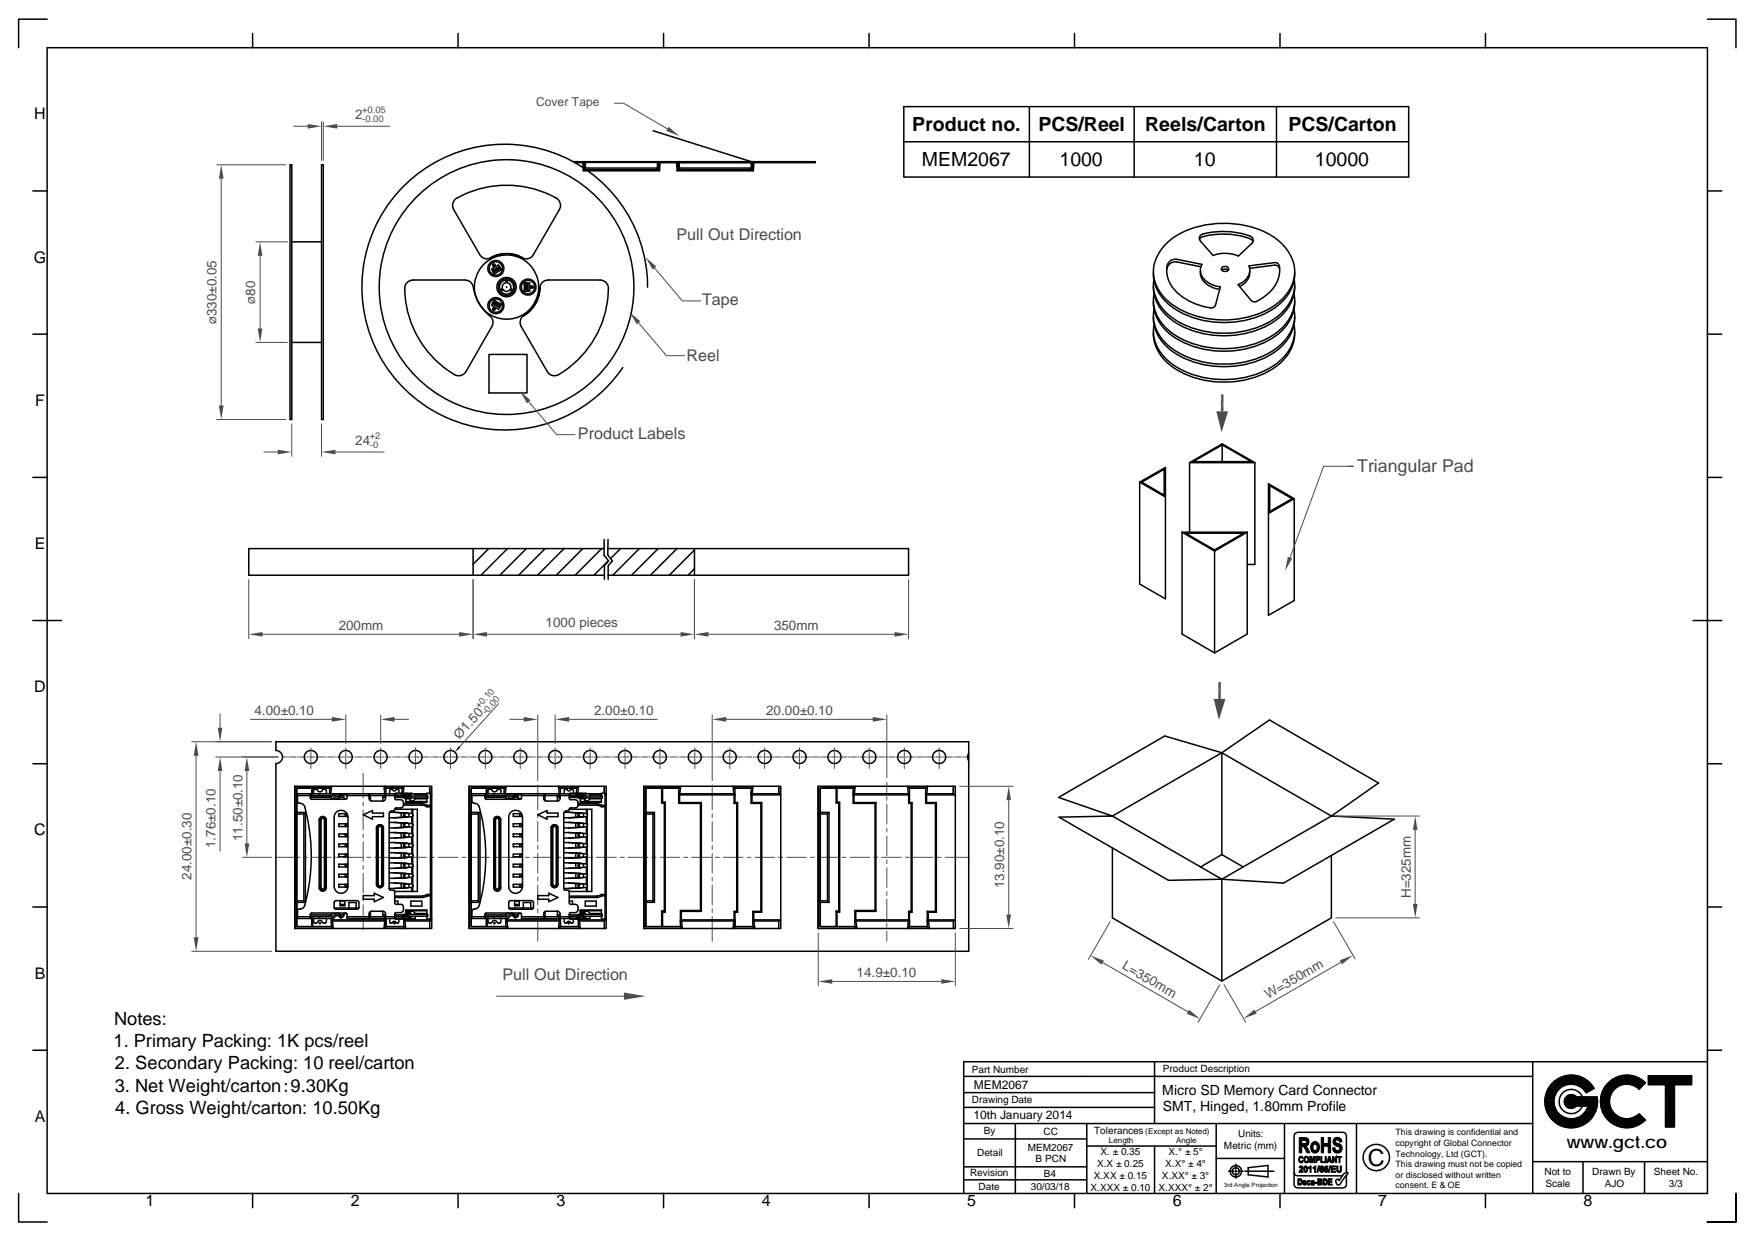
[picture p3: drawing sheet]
<svg xmlns="http://www.w3.org/2000/svg" width="297mm" height="210mm" viewBox="0 0 297 210" stroke-linecap="round" stroke-linejoin="round" font-family="sans-serif">
<defs><g id="words">
<text font-size="4" x="231.5" y="197.3">C</text>
<g font-size="3.3">
<text x="154.4" y="22.2">Product no.</text>
<text x="175.7" y="22.2">PCS/Reel</text>
<text x="193.8" y="22.2">Reels/Carton</text>
<text x="218.1" y="22.2">PCS/Carton</text>
<text x="156" y="28.1">MEM2067</text>
<text x="179.3" y="28.1">1000</text>
<text x="202.1" y="28.1">10</text>
<text x="222.5" y="28.1">10000</text>
</g>
<g font-size="3.1">
<text x="19.3" y="173.5">Notes:</text>
<text x="19.2" y="177.2">1. Primary Packing: 1K pcs/reel</text>
<text x="19.4" y="184.7">3. Net Weight/carton:9.30Kg</text>
<text x="19.5" y="181">2. Secondary Packing: 10 reel/carton</text>
<text x="19.5" y="188.4">4. Gross Weight/carton: 10.50Kg</text>
</g>
<text font-size="3" fill="#4b4b4b" x="229.7" y="79.9">Triangular Pad</text>
<text font-size="2.9" x="265.2" y="194.3">www.gct.co</text>
<g font-size="2.7">
<text x="5.8" y="20.2">H</text>
<text x="5.7" y="44.4">G</text>
<text x="5.9" y="68.7">F</text>
<text x="5.9" y="92.9">E</text>
<text x="5.8" y="117.1">D</text>
<text x="5.8" y="141.4">C</text>
<text x="5.9" y="165.6">B</text>
<text x="5.9" y="189.8">A</text>
<text x="24.6" y="204.1">1</text>
<text x="59.4" y="204.1">2</text>
<text x="94.2" y="204.1">3</text>
<text x="128.9" y="204.1">4</text>
<text x="163.7" y="204.1">5</text>
<text x="198.5" y="204.1">6</text>
<text x="233.3" y="204.1">7</text>
<text x="268" y="204.1">8</text>
</g>
<g font-size="2.7" fill="#4b4b4b">
<text x="114.5" y="40.6">Pull Out Direction</text>
<text x="118.8" y="51.6">Tape</text>
<text x="116.2" y="61">Reel</text>
<text x="97.8" y="74.3">Product Labels</text>
<text x="85" y="165.8">Pull Out Direction</text>
</g>
<g font-size="2.4">
<text x="196.7" y="185.2">Micro SD Memory Card Connector</text>
<text x="196.8" y="188.1">SMT, Hinged, 1.80mm Profile</text>
</g>
<g font-size="2.3" fill="#4b4b4b">
<text x="60.1" y="20.1">2</text>
<text x="43.2" y="51.4" transform="rotate(-90 43.2 51.4)">ø80</text>
<text x="36.6" y="54.9" transform="rotate(-90 36.6 54.9)">ø330±0.05</text>
<text x="60.1" y="75.2">24</text>
<text x="57.3" y="106.6">200mm</text>
<text x="92.4" y="106.1">1000 pieces</text>
<text x="131" y="106.6">350mm</text>
<text x="43.1" y="121">4.00±0.10</text>
<text x="77.8" y="125.2" transform="rotate(-48 77.8 125.2)">Ø1.50</text>
<text x="100.5" y="121">2.00±0.10</text>
<text x="129.7" y="121">20.00±0.10</text>
<text x="36.5" y="143.5" transform="rotate(-90 36.5 143.5)">1.76±0.10</text>
<text x="41" y="142.3" transform="rotate(-90 41 142.3)">11.50±0.10</text>
<text x="32.4" y="148.9" transform="rotate(-90 32.4 148.9)">24.00±0.30</text>
<text x="169.9" y="150.3" transform="rotate(-90 169.9 150.3)">13.90±0.10</text>
<text x="238.8" y="152" transform="rotate(-90 238.8 152)">H=325mm</text>
<text x="145" y="165.3">14.9±0.10</text>
<text x="189.8" y="163.8" transform="rotate(30 189.8 163.8)">L=350mm</text>
<text x="214.6" y="169" transform="rotate(-30 214.6 169)">W=350mm</text>
</g>
<text font-size="2.1" fill="#4b4b4b" x="90.7" y="17.9">Cover Tape</text>
<g font-size="2">
<text x="164.8" y="184.2">MEM2067</text>
<text x="164.7" y="189.3">10th January 2014</text>
</g>
<g font-size="1.7">
<text x="164.5" y="181.6">Part Number</text>
<text x="196.8" y="181.4">Product Description</text>
<text x="164.5" y="186.7">Drawing Date</text>
<text x="166.5" y="191.8">By</text>
<text x="185.2" y="191.8">Tolerances</text>
<text x="165.4" y="195.7">Detail</text>
<text x="174" y="194.7">MEM2067</text>
<text x="175.3" y="196.6">B PCN</text>
<text x="176.6" y="192">CC</text>
<text x="185.7" y="197.5">X.X ± 0.25</text>
<text x="186.2" y="195.5">X. ± 0.35</text>
<text x="197.2" y="197.5">X.X° ± 4°</text>
<text x="197.8" y="195.5">X.° ± 5°</text>
<text x="207.2" y="194.4">Metric (mm)</text>
<text x="209.5" y="192.5">Units:</text>
<text x="164.2" y="199.1">Revision</text>
<text x="165.6" y="201.3">Date</text>
<text x="174.5" y="201.3">30/03/18</text>
<text x="176.7" y="199.1">B4</text>
<text x="184.6" y="201.6">X.XXX ± 0.10</text>
<text x="185.1" y="199.5">X.XX ± 0.15</text>
<text x="196.1" y="201.6">X.XXX° ± 2°</text>
<text x="196.7" y="199.5">X.XX° ± 3°</text>
<text x="261.4" y="198.8">Not to</text>
<text x="261.6" y="200.8">Scale</text>
<text x="269.5" y="198.8">Drawn By</text>
<text x="271.6" y="200.8">AJO</text>
<text x="279.9" y="198.8">Sheet No.</text>
<text x="282.5" y="200.8">3/3</text>
</g>
<g font-size="1.6" fill="#4b4b4b">
<text x="61.3" y="19.1">+0.05</text>
<text x="61.3" y="20.6">-0.00</text>
<text x="62.6" y="74.2">+2</text>
<text x="62.6" y="75.8">-0</text>
<text x="81.1" y="120" transform="rotate(-48 81.1 120)">+0.10</text>
<text x="82.3" y="121" transform="rotate(-48 82.3 121)">-0.00</text>
</g>
<g font-size="1.5">
<text x="236.2" y="193.9">copyright of Global Connector</text>
<text x="236.2" y="192.1">This drawing is confidential and</text>
<text x="236.2" y="195.7">Technology, Ltd (GCT).</text>
<text x="236.2" y="197.5">This drawing must not be copied</text>
<text x="236.2" y="201">consent. E &amp; OE</text>
<text x="236.2" y="199.2">or disclosed without written</text>
</g>
<g font-size="1.4">
<text x="193.8" y="191.8">(Except as Noted)</text>
<text x="187.7" y="193.4">Length</text>
<text x="199.1" y="193.4">Angle</text>
</g>
<text font-size="1" x="207.1" y="200.8">3rd Angle Projection</text>
</g></defs>
<path d="M36.7 27.9h11.7M37.4 30.2v38.4M36.7 71h11.7" fill="none" stroke="#4b4b4b" stroke-width=".17"/>
<g fill="#4b4b4b">
<path d="M37.4 27.9l.4 2.3h-.8z"/>
<path d="M37 68.6h.8l-.4 2.4z"/>
</g>
<path d="M42.1 98.1v10M80.1 98.1v10M44.5 107.3h33.2" fill="none" stroke="#4b4b4b" stroke-width=".17"/>
<g fill="#4b4b4b">
<path d="M42.1 107.3l2.3-.4v.8z"/>
<path d="M77.7 106.9l2.4 .4-2.4 .4z"/>
</g>
<g fill="none" stroke="#000" stroke-width=".25">
<path d="M77.1 33.7a17.1 17.1 0 0 1 17.3 0 1.43 1.43 0 0 1 .3 1.8l-4.4 7.6a1.53 1.53 0 0 1-2.5 .2 5.5 5.5 0 0 0-5 .4 1.39 1.39 0 0 1-1.6-.6l-4.4-7.6a1.4 1.4 0 0 1 .3-1.8zM97 27.4h41v.1h-10.4M98.8 27.4l.1 1.3h12.6l.1-1.3M98.8 27.5h12.4l.2 .2v.7h-12.4v-.9M99.1 27.5v1.2M99.2 28.4v.3M110.6 22.1l16.5 5.3M111.1 28.4v.3M111.3 28.4v.3M111.3 27.5v.9M111.4 27.5h.1M114.7 27.4l.1 1.3h12.6v-1.3"/>
<path d="M114.9 27.5h12.2l.2 .2v.7h-12.4zM115 27.5v.9M115 28.4v.3M115.1 28.4v.3M127 28.4v.3M127.1 28.4v.3M127.1 27.5v.9M127.4 27.5h-12.7M127.6 27.4l-.1 1.5h-12.9l-.1-1.4h-2.8l-.1 1.4h-12.9l-.1-1.4h-1.3M49.4 40.9h5v-13h.3v43.1h-.3v-30.1M54.4 57.9h-5v-30h-.3v43.1h.3v-13.1M68.9 47.8l.3-.2 .7-.2h8.8a1.44 1.44 0 0 1 1.4 1.4 8.9 8.9 0 0 0 3.2 5 1.41 1.41 0 0 1-.1 1.5l-4.3 7.6a1.42 1.42 0 0 1-2 .5 17.1 17.1 0 0 1-8.4-14.9z"/>
<path d="M82.8 60h6.4v6.5h-6.4zM83 43.6a5.7 5.7 0 0 1 5.5 0M83.4 45.8l1.1-.7 .3 .4-1.2 .7zM83.4 45.9l1.2-.7-.2-.4-1.2 .7 .2 .4M83.4 46l1.2-.7 .3 .4-1.2 .7zM83.5 44.7h.2v.3h-.2zM83.5 52.1h.2v.3h-.2zM83.5 44.8h.2v.2h-.2zM83.5 51.1l1.2 .7zM83.5 46.1l1.2-.7zM83.5 52.2h.2v.2h-.2zM83.6 51l1.2 .7-.3 .3-1.1-.6z"/>
<path d="M83.7 50.8l1.2 .7-.3 .4-1.2-.7zM84.6 51.9l-.2 .4-1.2-.7 .2-.4 1.2 .7M85.7 47.4l.2 .1v.3l.2 .1a.73 .73 0 0 1 .3 .9l.3 .2 .1 .2h-.2l-.3-.2a.73 .73 0 0 1-1.1 0l-.3 .2h-.2l.1-.2 .2-.2v-.2a.71 .71 0 0 1 .6-.8zM85.8 48.6h-.1M88.7 47.9h.9v1.4h-.9zM88.9 47.9v1.4M89 47.9v1.4M89.2 47.9v1.4M89.3 47.9v1.4M89.9 48.5h.2v.2h-.2zM89.9 48.5h.2v.1h-.2zM89.9 48.5h.3v.2h-.3z"/>
<path d="M90 48.5h.1v.2h-.1zM91.4 48.7a5.7 5.7 0 0 1-2.7 4.7M91.8 47.8l.3-.2 .7-.2h8.8a1.42 1.42 0 0 1 1.4 1.4 17.1 17.1 0 0 1-8.7 14.7 1.39 1.39 0 0 1-1.7-.6l-4.4-7.6a1.4 1.4 0 0 1 .5-2 5.9 5.9 0 0 0 2.7-4.8zM109.6 48.6a24.2 24.2 0 0 0-31.9-22.9 24.2 24.2 0 0 0-11.5 37.5 24.2 24.2 0 0 0 39.2-1M82.8 66.5h.1M80.1 92.8v4.5M82.7 92.8l-2.6 2.7M85.9 92.8l-4.5 4.5M89.1 92.8l-4.5 4.5M92.3 92.8l-4.5 4.5M95.5 92.8l-4.5 4.5M98.6 92.8l-4.5 4.5"/>
<path d="M101.8 92.8l-4.5 4.5M102.2 92.8h-60.1v4.5h60.2M102.3 91.3l-.1 2.6 .8 1-.7 .8v2.3M102.9 92.8h50.9v4.5h-50.9M102.9 91.3v2.6l.8 1-.8 .8v2.3M103 94.9l-2.5 2.4M105 92.8l-1.7 1.7M108.2 92.8l-4.5 4.5M111.4 92.8l-4.5 4.5M114.6 92.8l-4.5 4.5M117.5 96.2l-1 1.1M117.5 93.1l-4.2 4.2"/>
<path d="M117.5 92.8v4.5"/>
<circle cx="83.6" cy="52.3" r=".17"/>
<circle cx="83.6" cy="44.9" r=".14"/>
<circle cx="83.6" cy="52.3" r=".12"/>
<circle cx="83.6" cy="44.9" r=".12"/>
<circle cx="83.9" cy="45.4" r="1.13"/>
<circle cx="83.9" cy="51.7" r="1.13"/>
<circle cx="83.9" cy="51.7" r="1.36"/>
<circle cx="83.9" cy="45.4" r="1.36"/>
<circle cx="85.7" cy="48.6" r="1.64"/>
<circle cx="85.7" cy="48.6" r="5.4"/>
<circle cx="85.7" cy="48.6" r="21.6"/>
<circle cx="85.7" cy="48.6" r="1.19"/>
<circle cx="85.7" cy="48.6" r="1.42"/>
<circle cx="89.4" cy="48.6" r="1.36"/>
<circle cx="89.4" cy="48.6" r="1.14"/>
</g>
<path d="M105.6 167.9l3.7 .7-3.7 .6z" fill="#4b4b4b"/>
<g fill="none" stroke="#4b4b4b" stroke-width=".17">
<path d="M47.8 128.1h.7M48.7 128.1h.2M49.1 128.1h1M50.3 128.1h.2M50.7 128.1h1M51.9 128.1h.2M52.3 128.1h1M52.6 126.5v.5M52.6 127.2v.1M52.6 127.4v.7M52.6 128.2v.2M52.6 128.5v.6"/>
<path d="M52.6 129.3v.1M52.6 129.5v.5M53.5 128.1h.2M53.9 128.1h1M55.1 128.1h.2M55.5 128.1h1M56.7 128.1h.2M57.1 128.1h1M58.5 127.4v.7h-.2M58.5 126.5v.5M58.5 127.2v.1M58.5 128.2v.2"/>
<path d="M58.5 128.5v.6M58.5 129.3v.1M58.5 129.5v.5M58.7 128.1h1M59.9 128.1h.2M60.3 128.1h1M61.5 130.9v4.2M61.5 135.7v.7M61.5 137.1v3.3M61.6 128.1h.1M62 128.1h.9M63.2 128.1h.2"/>
<path d="M63.6 128.1h1M64.4 126.5v.5M64.4 127.2v.1M64.4 127.4v.7M64.4 128.2v.2M64.4 128.5v.6M64.4 129.3v.1M64.4 129.5v.5M64.8 128.1h.2M65.2 128.1h1M66.4 128.1h.2M66.8 128.1h1"/>
<path d="M68 128.1h.2M68.4 128.1h1M69.6 128.1h.2M70 128.1h1M70.3 126.5v.5M70.3 127.2v.1M70.3 127.4v.7M70.3 128.2v.2M70.3 128.5v.6M70.3 129.3v.1M70.3 129.5v.5M71.2 128.1h.2"/>
<path d="M71.6 128.1h1M72.8 128.1h.2M73.2 128.1h1M74.4 128.1h.2M74.8 128.1h1M76 128.1h.2M76.2 126.5v.5M76.2 127.2v.1M76.2 127.4v.7M76.2 128.2v.2M76.2 128.5v.6M76.2 129.3v.1"/>
<path d="M76.2 129.5v.5M76.4 128.1h1M77.6 128.1h.2M78 128.1h1M79.2 128.1h.2M79.7 128.1h.9M80.9 128.1h.1M81.3 128.1h1M82.1 126.5v.5M82.1 127.2v.1M82.1 127.4v.7M82.1 128.2v.2"/>
<path d="M82.1 128.5v.6M82.1 129.3v.1M82.1 129.5v.5M82.5 128.1h.2M82.9 128.1h1M84.1 128.1h.2M84.5 128.1h1M85.7 128.1h.2M86.1 128.1h1M87.3 128.1h.2M87.7 128.1h1M88.1 126.5v.5"/>
<path d="M88.1 127.2v.1M88.1 127.4v.7M88.1 128.2v.2M88.1 128.5v.6M88.1 129.3v.1M88.1 129.5v.5M88.9 128.1h.2M89.3 128.1h1M90.5 128.1h.2M90.9 128.1h1M91 132.8v4.2M91 137.7v.7"/>
<path d="M91 139v3.4M92.1 128.1h.2M92.5 128.1h1M93.7 128.1h.2M94 126.5v.5M94 127.2v.1M94 127.4v.7M94 128.2v.2M94 128.5v.6M94 129.3v.1M94 129.5v.5M94.1 128.1h1"/>
<path d="M95.3 128.1h.2M95.7 128.1h1M96.9 128.1h.2M97.3 128.1h1M98.6 128.1h.1M99 128.1h.9M99.9 126.5v.5M99.9 127.2v.1M99.9 127.4v.7M99.9 128.2v.2M99.9 128.5v.6M99.9 129.3v.1"/>
<path d="M99.9 129.5v.5M100.2 128.1h.2M100.6 128.1h1M101.8 128.1h.2M102.2 128.1h1M103.4 128.1h.2M103.8 128.1h1M105 128.1h.2M105.4 128.1h1M105.8 126.5v.5M105.8 127.2v.1M105.8 127.4v.7"/>
<path d="M105.8 128.2v.2M105.8 128.5v.6M105.8 129.3v.1M105.8 129.5v.5M106.6 128.1h.2M107 128.1h1M108.2 128.1h.2M108.6 128.1h1M109.8 128.1h.2M110.2 128.1h1M111.4 128.1h.2M111.7 126.5v.5"/>
<path d="M111.7 127.2v.1M111.7 127.4v.7M111.7 128.2v.2M111.7 128.5v.6M111.7 129.3v.1M111.7 129.5v.5M111.8 128.1h1M113 128.1h.2M113.4 128.1h1M114.6 128.1h.2M115 128.1h1M116.2 128.1h.2"/>
<path d="M116.6 128.1h1M117.6 126.5v.5M117.6 127.2v.1M117.6 127.4v.7M117.6 128.2v.2M117.6 128.5v.6M117.6 129.3v.1M117.6 129.5v.5M117.9 128.1h.1M118.3 128.1h1M119.5 128.1h.2M119.9 128.1h1"/>
<path d="M120.5 132.8v4.2M120.5 137.7v.7M120.5 139v3.4M121.1 128.1h.2M121.5 128.1h1M122.7 128.1h.2M123.1 128.1h1M123.5 126.5v.5M123.5 127.2v.1M123.5 127.4v.7M123.5 128.2v.2M123.5 128.5v.6"/>
<path d="M123.5 129.3v.1M123.5 129.5v.5M124.3 128.1h.2M124.7 128.1h1M125.9 128.1h.2M126.3 128.1h1M127.5 128.1h.2M127.9 128.1h1M129.1 128.1h.2M129.4 126.5v.5M129.4 127.2v.1M129.4 127.4v.7"/>
<path d="M129.4 128.2v.2M129.4 128.5v.6M129.4 129.3v.1M129.4 129.5v.5M129.5 128.1h1M130.7 128.1h.2M131.1 128.1h1M132.3 128.1h.2M132.7 128.1h1M133.9 128.1h.2M134.3 128.1h1M135.3 126.5v.5"/>
<path d="M135.3 127.2v.1M135.3 127.4v.7M135.3 128.2v.2M135.3 128.5v.6M135.3 129.3v.1M135.3 129.5v.5M135.5 128.1h.2M135.9 128.1h1M137.1 128.1h.3M137.5 128.1h1.1M138.7 128.1h.3M139.1 128.1h1.1"/>
<path d="M140.4 128.1h.2M140.8 128.1h1M141.2 126.5v.5M141.2 127.2v.1M141.2 127.4v.7M141.2 128.2v.2M141.2 128.5v.6M141.2 129.3v.1M141.2 129.5v.5M142 128.1h.2M142.4 128.1h1M143.6 128.1h.2"/>
<path d="M144 128.1h1M145.2 128.1h.2M145.6 128.1h1M146.8 128.1h.2M147.1 126.5v.5M147.1 127.2v.1M147.1 127.4v.7M147.1 128.2v.2M147.1 128.5v.6M147.1 129.3v.1M147.1 129.5v.5M147.2 128.1h1"/>
<path d="M148.4 128.1h.2M148.8 128.1h1M150 128.1h.2M150.1 132.4v1.7M150.1 134.8v.6M150.1 136.1v3.4M150.4 128.1h1M151.6 128.1h.2M153.1 127.4l-.1 .7h-1M153.1 126.5v.5M153.1 127.2v.1M153.1 128.2v.2"/>
<path d="M153.1 128.5v.6M153.1 129.3v.1M153.1 129.5v.5M153.2 128.1h.2M153.6 128.1h1M154.8 128.1h.2M155.2 128.1h1.1M156.4 128.1h.3M156.8 128.1h1.1M158.1 128.1h.2M158.5 128.1h1M159 126.5v.5"/>
<path d="M159 127.2v.1M159 127.4v.7M159 128.2v.2M159 128.5v.6M159 129.3v.1M159 129.5v.5M159.7 128.1h.2M160.1 128.1h1M161.3 128.1h.2M161.7 128.1h1M162.9 128.1h.2M163.3 128.1h.7"/>
<path d="M46.7 145.1h4M51.4 145.1h.6M52.7 145.1h3.4M56.7 145.1h.7M58.1 145.1h3.3M61.5 141.1v.6M61.5 142.4v3.4M61.5 146.4v.7M61.5 147.8v3.3M61.5 151.8v.7M61.5 153.1v4.2M62.1 145.1h.7"/>
<path d="M63.4 145.1h3.4M67.5 145.1h.6M68.8 145.1h3.4M72.8 145.1h.7M74.2 145.1h3.3M78.2 145.1h.7M79.5 145.1h3.4M83.5 145.1h.7M84.9 145.1h3.3M88.9 145.1h.7M90.3 145.1h3.3M91 143v.7"/>
<path d="M91 144.4v3.3M91 148.4v.7M91 149.7v3.4M91 153.8v.6M91 155.1v4.2M94.3 145.1h.6M95.6 145.1h3.4M99.6 145.1h.7M101 145.1h3.3M105 145.1h.7M106.3 145.1h3.4M110.4 145.1h.6"/>
<path d="M111.7 145.1h3.3M115.7 145.1h.7M117.1 145.1h3.3M120.5 143v.7M120.5 144.4v3.3M120.5 148.4v.7M120.5 149.7v3.4M120.5 153.8v.6M120.5 155.1v4.2M121.1 145.1h.7M122.4 145.1h3.4M126.4 145.1h.7"/>
<path d="M127.8 145.1h3.3M131.8 145.1h.7M133.1 145.1h3.4M137.2 145.1h.6M138.5 145.1h3.4M142.5 145.1h.7M143.9 145.1h3.3M147.9 145.1h.6M149.2 145.1h3.4M150.1 140.1v.7M150.1 141.5v3.3M150.1 145.5v.6"/>
<path d="M150.1 146.8v3.4M150.1 150.8v.7M150.1 152.2v3.3M150.1 156.2v.7M150.1 157.6v1.7M153.2 145.1h.7M154.6 145.1h3.3M158.6 145.1h.7M160 145.1h4M84.1 168.6h21.5"/>
</g>
<g fill="none" stroke="#000" stroke-width=".25">
<path d="M46.7 125.5h117.3v35.5h-117.3v-31.8a1.1 1.1 0 0 0 1.1-1.1 1.1 1.1 0 0 0-1.1-1.1zM109 133v24.1zM109 133h23.1v24.1h-23.1zM109.1 137.7l.2-.2h1.5v15.2h-1.5l-.2-.3M109.1 137.7h1.4v14.7h-1.4zM110.8 137.5l-.3 .2M112 133.4v2.5M112 135.9l.1-.2h.5l-.2 .2zM112.1 133.4l.1 2.3M112.4 135.9v18.3h-.4M112.6 135.7v18.6h-.4M114.9 133.4v1.1h9.5v-1.1"/>
<path d="M114.9 134.5l.2-.2h9.1l.2 .2v1.3M114.9 133.4h-5.6v23.4h5.9v-1.2h9.2M114.9 133.4l.3-.4-.1 1.3M114.9 133.9v2l.1-.1M114.9 133.4h-5.6v23.4M114.9 133.4h-5.6v23.4h5.9l.3 .3-.1-1.3M115 134.5v1.3h3.7M118.6 135.9v18.2M118.7 135.8l-.1 .1h-3.7M118.7 135.8v18.4l-.1-.1M124.2 134.5v1.4l.2-.1M124.2 135.9h.5"/>
<path d="M124.4 133.4h2.7M124.4 133.4l-.3-.4 .1 1.3M124.4 133.4h2.7zM124.4 135.8h.4l-.1 .1v18.3h-.5M124.4 135.8h.1M124.8 135.8v18.6h-.4M127.1 133.4l.3-.4-.1 1.3-.2 .2M127.1 133.4v1.1M127.1 134v1.9l.2-.1M127.1 135.9h1.7M127.3 134.5v1.3M127.3 135.8h1.6l-.1 .1"/>
<path d="M128.8 135.9v18.3M128.9 135.8v18.6M131.8 133v1.3l.3 .2h-5M131.8 133.4v.9h-4.5M138.5 133v24.1zM138.5 133h23.2v24.1h-23.2zM138.6 137.7h1.5v14.7h-1.5zM138.6 137.7l.2-.2h1.5v15.2h-1.5l-.2-.3M140.3 137.5l-.2 .2M141.5 133.4v2.5M141.5 135.9l.2-.2h.4l-.1 .2zM141.7 133.4v2.3"/>
<path d="M142 135.9v18.3h-.5M142.1 135.7v18.6h-.4M144.4 133.9v2l.1-.1M144.4 133.4h-5.6v23.4M144.4 133.4h-5.6v23.4h5.9v-1.2h9.2M144.4 133.4h-5.6v23.4h5.9l.3 .3-.1-1.3M144.4 133.4v1.1h9.5v-1.1M144.4 134.5l.2-.2h9.1l.2 .2v1.3M144.4 133.4l.3-.4-.1 1.3M144.5 134.5v1.3h3.8M148.1 135.9v18.2M148.3 135.8l-.2 .1h-3.7"/>
<path d="M148.3 135.8v18.4l-.2-.1M153.8 134.5v1.4l.1-.1M153.8 135.9h.4M153.9 133.4h2.8zM153.9 135.8h.5l-.2 .1v18.3h-.4M153.9 135.8h.1M153.9 133.4h2.8M153.9 133.4l-.3-.4 .1 1.3M154.4 135.8v18.6h-.5M156.7 133.4l.3-.4-.1 1.3-.2 .2M156.7 133.4v1.1M156.7 134v1.9l.1-.1"/>
<path d="M156.7 135.9h1.6M156.8 134.5v1.3M156.8 135.8h1.7l-.2 .1M158.3 135.9v18.3M158.5 135.8v18.6M161.4 133v1.3l.3 .2h-5M161.4 133.4v.9h-4.5M164 127.5a1.12 1.12 0 0 0 0 1.2M110.5 152.4l.3 .3M112 154.2l.1 .1v2.4M112 154.2v2.6M112.4 154.2l.2 .1h-.5"/>
<path d="M115.2 155.6l.2 .2h8.8l.2-.2v1.2M115.2 154.1v2M115.3 154.2h3.4M115.3 154.2v1.4M118.6 154.1h-3.4l.1 .1M124.2 155.8l-.1 1.3 .3-.3M124.2 154.2v1.4M124.2 154.2l.2 .2v2.4M124.4 156.8h3M124.7 154.2l.1 .2h-.4M127.4 154.2l.2 .2v1.2M127.4 154.2h1.4"/>
<path d="M127.4 154.2v2.6M127.6 155.8h4.2M128.8 154.2l.1 .2h-1.3M131.8 155.8v1.3M131.8 155.8l.3-.2h-4.7l.2 .2 .1 1.3-.3-.3M140.1 152.4l.2 .3M141.5 154.2l.2 .1v2.4M141.5 154.2v2.6M142 154.2l.1 .1h-.4M144.7 154.1v2M144.7 155.6l.2 .2h8.8l.2-.2v1.2M144.8 154.2h3.5"/>
<path d="M144.8 154.2v1.4M148.1 154.1h-3.4l.1 .1M153.7 155.8l-.1 1.3 .3-.3M153.8 154.2l.1 .2v2.4M153.8 154.2v1.4M154.2 154.2l.2 .2h-.4M157 154.2l.1 .2v1.2M157 154.2h1.3M157 154.2v2.6M157 156.8h-3.1M157.2 155.8h4.2M158.3 154.2l.2 .2h-1.4"/>
<path d="M161.4 155.8l.3-.2h-4.7l.2 .2 .1 1.3-.3-.3M161.4 155.8v1.3"/>
<circle cx="52.6" cy="128.1" r="1.11"/>
<circle cx="58.5" cy="128.1" r="1.11"/>
<circle cx="64.4" cy="128.1" r="1.11"/>
<circle cx="70.3" cy="128.1" r="1.1"/>
<circle cx="76.2" cy="128.1" r="1.1"/>
<circle cx="82.1" cy="128.1" r="1.1"/>
<circle cx="88.1" cy="128.1" r="1.11"/>
<circle cx="94" cy="128.1" r="1.11"/>
<circle cx="99.9" cy="128.1" r="1.11"/>
<circle cx="105.8" cy="128.1" r="1.11"/>
<circle cx="111.7" cy="128.1" r="1.11"/>
<circle cx="117.6" cy="128.1" r="1.1"/>
<circle cx="123.5" cy="128.1" r="1.1"/>
<circle cx="129.4" cy="128.1" r="1.1"/>
<circle cx="135.3" cy="128.1" r="1.11"/>
<circle cx="141.2" cy="128.1" r="1.11"/>
<circle cx="147.1" cy="128.1" r="1.11"/>
<circle cx="153" cy="128.1" r="1.11"/>
<circle cx="159" cy="128.1" r="1.11"/>
</g>
<path d="M88 66.2l1.8 1.5-.6 .5z" fill="#4b4b4b"/>
<path d="M89.5 68l4.7 5.5h3.1M80.1 98.1v10M117.5 98.1v10M82.4 107.3h32.8" fill="none" stroke="#4b4b4b" stroke-width=".17"/>
<g fill="#4b4b4b">
<path d="M80.1 107.3l2.3-.4v.8z"/>
<path d="M115.2 106.9l2.3 .4-2.3 .4z"/>
</g>
<path d="M117.5 98.1v10M153.8 98.1v10M119.9 107.3h31.5" fill="none" stroke="#4b4b4b" stroke-width=".17"/>
<g fill="#4b4b4b">
<path d="M117.5 107.3l2.4-.4v.8z"/>
<path d="M151.4 106.9l2.4 .4-2.4 .4z"/>
<path d="M106.6 52.8l1.8 1.6-.6 .5z"/>
</g>
<path d="M43.3 40.9h5.3M43.3 57.9h5.3M44 43.3v12.3M108.1 54.6l4.7 5.6h3.1" fill="none" stroke="#4b4b4b" stroke-width=".17"/>
<g fill="#4b4b4b">
<path d="M44 40.9l.4 2.4h-.8z"/>
<path d="M43.6 55.6h.8l-.4 2.3z"/>
</g>
<path d="M44.7 76.5h2.3M49.4 71.7v5.5M54.4 71.7v5.5M56.8 76.5h8.2" fill="none" stroke="#4b4b4b" stroke-width=".17"/>
<g fill="#4b4b4b">
<path d="M47 76.1l2.4 .4-2.4 .4z"/>
<path d="M54.4 76.5l2.4-.4v.8z"/>
</g>
<path d="M49.7 21.4h2.4M54.4 20.6v6.5M54.7 20.6v6.5M57.1 21.4h8.9" fill="none" stroke="#4b4b4b" stroke-width=".17"/>
<g fill="#4b4b4b">
<path d="M52.1 21l2.3 .4-2.3 .4z"/>
<path d="M54.7 21.4l2.4-.4v.8z"/>
</g>
<path d="M42.4 121.7h13.8M58.5 121v4.8M64.4 121v4.8M66.8 121.7h2.4" fill="none" stroke="#4b4b4b" stroke-width=".17"/>
<g fill="#4b4b4b">
<path d="M64.4 121.7l2.4-.4v.8z"/>
<path d="M56.2 121.3l2.3 .4-2.3 .4z"/>
</g>
<path d="M84.4 119l-6.6 7.4M86.3 121.7h2.3M91 121v11.1M94 121v4.8M96.3 121.7h15" fill="none" stroke="#4b4b4b" stroke-width=".17"/>
<path d="M77.6 126.2l.3 .3-.9 .8z" fill="#000"/>
<g fill="#4b4b4b">
<path d="M88.6 121.3l2.4 .4-2.4 .4z"/>
<path d="M94 121.7l2.3-.4v.8z"/>
</g>
<path d="M120.5 121v11.1M122.9 121.7h24.8M150.1 121v10.6" fill="none" stroke="#4b4b4b" stroke-width=".17"/>
<g fill="#4b4b4b">
<path d="M120.5 121.7l2.4-.4v.8z"/>
<path d="M147.7 121.3l2.4 .4-2.4 .4z"/>
</g>
<path d="M32.4 125.5h13.6M33.2 127.9v30.7M32.4 161h13.6" fill="none" stroke="#4b4b4b" stroke-width=".17"/>
<g fill="#4b4b4b">
<path d="M33.2 125.5l.4 2.4h-.8z"/>
<path d="M32.8 158.6h.8l-.4 2.4z"/>
</g>
<path d="M36.5 128.1h10.6M36.5 125.5h9.5M37.3 120.8v2.3M37.3 130.5v13.5" fill="none" stroke="#4b4b4b" stroke-width=".17"/>
<g fill="#4b4b4b">
<path d="M36.9 123.1h.7l-.3 2.4z"/>
<path d="M37.3 128.1l.3 2.4h-.7z"/>
</g>
<path d="M41 128.1h6.1M41.8 130.5v12.2M41 145.1h5" fill="none" stroke="#4b4b4b" stroke-width=".17"/>
<g fill="#4b4b4b">
<path d="M41.8 128.1l.4 2.4h-.8z"/>
<path d="M41.4 142.7h.8l-.4 2.4z"/>
<path d="M109.3 43.5l1.8 1.6-.6 .5z"/>
</g>
<path d="M110.8 45.3l4.7 5.6h3.1" fill="none" stroke="#4b4b4b" stroke-width=".17"/>
<path d="M113.2 21.5l1.8 1.5-2.2-.9z" fill="#4b4b4b"/>
<path d="M104 17.5h1.6l7.4 4.3" fill="none" stroke="#4b4b4b" stroke-width=".17"/>
<path d="M205.4 118.3h2l-1.1 3.5z" fill="#4b4b4b"/>
<path d="M206.4 115.4v2.9" fill="none" stroke="#4b4b4b" stroke-width=".42"/>
<path d="M179.2 134.9l9.1 3.2-9.1 .2 18.6 10.7 9-.2M179.3 134.8l17.8-10.3 9.7 2.9 8.1-5.6 18.4 10.7-8 5.6 10.7 .5-18.8 10.8-10.4-.6v17.2M188.3 138.1l18.5-10.7 18.5 10.7-18.5 10.7zM206.8 127.4v17.2M188.3 143.5v11.8l18.5 10.7 18.5-10.7v-10.6M206.8 144.6l-3.6 2.1M206.8 144.6l3.6 2.1" fill="none" stroke="#000" stroke-width=".25"/>
<path d="M225.7 155.9l3.7 6.4M207.2 166.6l3.6 6.4M226.9 162.8l-14.4 8.4" fill="none" stroke="#4b4b4b" stroke-width=".17"/>
<g fill="#4b4b4b">
<path d="M210.5 172.3l1.8-1.5 .4 .7z"/>
<path d="M226.8 162.5l2.2-.9-1.9 1.6z"/>
</g>
<path d="M187.9 155.9l-3.7 6.4M186.6 162.9l14.5 8.3M206.4 166.6l-3.6 6.4" fill="none" stroke="#4b4b4b" stroke-width=".17"/>
<g fill="#4b4b4b">
<path d="M184.6 161.7l2.2 .8-.4 .7z"/>
<path d="M201.3 170.9l1.8 1.5-2.2-.9z"/>
</g>
<path d="M226.1 138.1h14.2M226.1 155.3h14.2M239.5 140.4v12.5" fill="none" stroke="#4b4b4b" stroke-width=".17"/>
<g fill="#4b4b4b">
<path d="M239.1 152.9h.8l-.4 2.4z"/>
<path d="M239.5 138.1l.4 2.3h-.8z"/>
</g>
<g fill="none" stroke="#000" stroke-width=".25">
<path d="M201.3 78.3v11.8M201.3 78.3l5.6-3.2 5.5 3.2M201.3 78.3h11.1M206.9 75.3l-5 2.8h9.9l-4.9-2.8v2.8M212.4 78.3v17.2h-1.3M192.9 81.6l4.4-2.5v22.2l-4.4-2.5zM192.9 81.6l4.4 2.5M193.3 81.6l3.7-2.2v4.4zM200.1 90.1v17.2l5.5 3.2 5.5-3.2v-17.2M200.1 90.1h11M200.1 90.1l5.5 3.1M200.7 90.2h9.8l-4.9 2.9z"/>
<path d="M205.6 93.2v17.3M211.1 90.1l-5.5 3.1M214.7 81.9l4.4 2.5v17.2l-4.4 2.5zM214.9 82.2l3.8 2.2-3.8 2.2zM219.1 84.4l-4.4 2.5"/>
</g>
<path d="M218 94.2l.7 .3-1.2 2.1z" fill="#4b4b4b"/>
<path d="M228.3 78.9h.7h-5l-5.7 15.5M162.4 133h9.1M170.7 135.4v19.3M162.4 157.1h9.1" fill="none" stroke="#4b4b4b" stroke-width=".17"/>
<g fill="none" stroke="#000" stroke-width=".25">
<path d="M203.3 39.7a12.8 12.8 0 0 1 8.5 .4 .71 .71 0 0 1 .1 1.1l-2.3 2.1a5.9 5.9 0 0 0-4.3-.1l-2.1-2.4a.71 .71 0 0 1 .1-1.1zM195.2 46.2a7.4 7.4 0 0 0 4.3 6.5 16.2 16.2 0 0 0 16.3-.6 7.2 7.2 0 0 0 3.3-5.9M195.2 56.2a7.4 7.4 0 0 0 4.3 6.6 16.3 16.3 0 0 0 16.3-.6 7.2 7.2 0 0 0 3.3-6M195.2 53.6a7.4 7.4 0 0 0 4.3 6.6 16.2 16.2 0 0 0 16.3-.7 7.2 7.2 0 0 0 3.3-5.9M195.2 51a7.4 7.4 0 0 0 4.3 6.5 16.3 16.3 0 0 0 16.3-.6 7.2 7.2 0 0 0 3.3-5.9M195.2 48.4a7.4 7.4 0 0 0 4.3 6.5 16.2 16.2 0 0 0 16.3-.6 7.2 7.2 0 0 0 3.3-5.9M195.3 55.1a7.1 7.1 0 0 0 3.9 7.1 16.1 16.1 0 0 0 16.9-.7 6.8 6.8 0 0 0 3-6.4M195.3 52.5a7 7 0 0 0 3.9 7 16.1 16.1 0 0 0 16.9-.6 6.8 6.8 0 0 0 3-6.4M195.3 49.9a7 7 0 0 0 3.9 7 16.1 16.1 0 0 0 16.9-.7 6.8 6.8 0 0 0 3-6.3M195.3 47.3a7.1 7.1 0 0 0 3.9 7 16.1 16.1 0 0 0 16.9-.7 6.8 6.8 0 0 0 3-6.3M197.5 41.2a15 15 0 0 1 12-3.3 12.3 12.3 0 0 1 8.1 4.1 6.1 6.1 0 0 1-.8 8.8 15.1 15.1 0 0 1-11.9 3.2 12.9 12.9 0 0 1-8.3-4.2 6.1 6.1 0 0 1 .9-8.6zM198 44.2a1.47 1.47 0 0 1 1.2-.3l4.2 .8a2.33 2.33 0 0 0 1.4 3.3l1.7 .5-.8 3.1a.7 .7 0 0 1-.8 .5 9.9 9.9 0 0 1-6.6-3.6 3.9 3.9 0 0 1-.5-4z"/>
<path d="M203 40.5l.3-.3a12.8 12.8 0 0 1 8.5 .3l.3 .4M203.2 45.9a3.1 3.1 0 0 0 2.7 3l.5 .1M203.2 45.1l-4-.8a1.41 1.41 0 0 0-1.7 1.3M206.8 45.3a.62 .62 0 0 1 .7-.2 .62 .62 0 0 1 .4 .6 .64 .64 0 0 1-.7 .3 .64 .64 0 0 1-.5-.6zM206.8 45.7h.1a.82 .82 0 0 1 1 0M211.4 45l4.3-.6a.7 .7 0 0 1 .9 .6 5.7 5.7 0 0 1-3.3 5.7l-.7 .3a.73 .73 0 0 1-.8-.2l-2.3-2.6a2.58 2.58 0 0 0 1.9-3.2zM211.5 45.4l4.2-.5a.75 .75 0 0 1 .9 .6M211.5 45.9a2.68 2.68 0 0 1-1.7 2.6"/>
</g>
<g fill="#4b4b4b">
<path d="M170.7 133l.4 2.4h-.8z"/>
<path d="M170.3 154.7h.8l-.4 2.4z"/>
</g>
<path d="M138.5 157.8v9M161.7 157.8v9M140.9 166.1h18.4" fill="none" stroke="#4b4b4b" stroke-width=".17"/>
<g fill="#4b4b4b">
<path d="M138.5 166.1l2.4-.4v.8z"/>
<path d="M159.3 165.7l2.4 .4-2.4 .4z"/>
</g>
<g fill="none" stroke="#000" stroke-width=".25">
<path d="M153 18h85.4v12h-85.4zM174.2 18v12M192 18v12M216 18v12M153 24h85.4M49.9 133h23.2v24.1h-23.2zM49.9 133v24.1zM50 137.7l.2-.2h1.5v15.2h-1.5l-.2-.3M50 137.7h1.4v14.7h-1.4zM50.4 134.6h5.9l.5 .5 .2 .1a1 1 0 0 0 .9-.6M51.7 137.5l-.3 .2M52.5 134.7h3.6v.4l1.1 .1 .2-.5 .6-.1 .2 .5 .5 .1"/>
<path d="M52.5 134.9h3.6M52.5 134.3v.7l.2 .2h5.8l.2-.2v-.7M52.8 133.4l-.1 1.2M52.9 133.4v.9M53.1 134.6v.1M54 138.7h.3M54 138.7v11.5M54.1 134.3v.3M54.3 138.4h.5l.3 .3v11.5a.44 .44 0 0 1-.5 .4 .44 .44 0 0 1-.4-.4v-11.5zM54.3 138.7v11.5M54.5 138.2a.54 .54 0 0 0-.5 .5M54.5 138.5l-.2 .2"/>
<path d="M54.5 138.2v.3M54.5 138.2h.2M54.5 138.5h.2M54.7 138.2a.54 .54 0 0 1 .5 .5M54.7 138.5l.2 .2M54.7 138.2v.3M54.9 138.7h.3M54.9 138.7v11.5M55.2 138.7v11.5M55.2 134.3v-.5l-.2-.3a.38 .38 0 0 0-.5 .3 .53 .53 0 0 1-.9-.2l-.3-.1-.2 .2v.6M55.2 134.6v.1M55.8 133.4h-5.6v23.4h5.9v-1.2h9.2"/>
<path d="M55.8 133.4h-5.6v23.4M55.8 133.4v.9M55.8 133.4l.3-.4-.1 1.3M55.8 133.4h-5.6v23.4h5.9l.3 .3-.1-1.3M56.3 134.3l.7 .5h.2l.5-.4 .2 .2M56.6 134.5h2.1M56.8 137.5a1.17 1.17 0 0 1 1.3-.3 1.17 1.17 0 0 1 .8 1.1v11.7a1.16 1.16 0 0 1-1.2 1.2 1.16 1.16 0 0 1-1.1-1.2v-11.7zM57.3 134.9h.9M57.5 134.5l.1 .1M58.4 137.7v.4M58.4 139.4v.5M58.7 137.7v.4"/>
<path d="M58.7 139.4v.5M58.7 137.7h-1.4v.4h1.6M58.7 134.6h10.8M58.9 139.4h-1.6v.5h1.6M61.5 137.9l1.5-.8v.5h1.9v.6h-1.9v.4zM62.5 134.8h.2M62.7 135.5v-1.2h-.2v.8a.44 .44 0 0 0 .4 .4h1.9M64 139.8l.5-.1 .2 .3v9.7a.45 .45 0 0 1-.4 .3 .45 .45 0 0 1-.4-.3v-9.7zM64.2 139.5a.51 .51 0 0 0-.5 .5M64.2 139.8l-.2 .2M64.2 139.5v.3M64.2 139.8h.2"/>
<path d="M64.2 139.5h.2M64.4 139.5a.51 .51 0 0 1 .5 .5M64.4 139.8l.2 .2M64.4 139.5v.3M64.8 134.9h.5M65 134.3v.3M65 134.3h-14.6v1.4l.2 .2a.91 .91 0 0 1 1 .6 31.6 31.6 0 0 1-.1 16.9 1.13 1.13 0 0 1-1 .5l-.1 .2v1.3h5.9l.7-.5 .3 .1 .4 .3 .2-.2M65 134.3l.3 .1v.7a.44 .44 0 0 1-.5 .4M65.3 134.7h-.5v.8M65.3 134.3h1.5M65.3 133.4v.9M65.3 133.4h2.8"/>
<path d="M65.3 133.4h2.8zM65.3 133.4l-.3-.4 .1 1.3M65.9 139.2h2.1M65.9 137.4l2.1 .1M66.7 139.2l3 .1a.28 .28 0 0 1 .2 .3 .28 .28 0 0 1-.2 .3l-3 .2M66.7 137.4l3 .2a.29 .29 0 0 1 .2 .3 .29 .29 0 0 1-.2 .3l-3 .2M66.8 136.9l-.1 .2-.7 .3-.1 .3v12.7l.1 .2 .8 .2v2.1l.2 .1h.8a.44 .44 0 0 1 .5 .5v.5a.47 .47 0 0 1-.5 .4h-.8l-.2 .1v.8l.2 .1M66.8 134.7h5.6v.3h-4.1v-.3M66.8 136.9h3.8v13.9h-3.8M67 134.3v.3M67 134.3l-.2 .1v.8l1 .1a.47 .47 0 0 1 .5 .5v.4M67.1 134.2l-.4 .1"/>
<path d="M67.1 134.2v.1M67.1 134.2h2.5M67.1 136.7v.2M67.5 134.2l-.1-.6h-.3l-.4 .2-.5-.3-.2 .2v.6M67.5 134.6v.1M67.8 134.2v.1M68 139.2l.7 .1M68 138.3l-2.1 .1M68 139.2v.8M68 137.5v.8M68 137.5h.5h-.2v.8h.4M68 134.3v.3"/>
<path d="M68.1 133.4l.3-.4-.2 1.2M68.1 133.4v.8M68.1 134.2l.2 .1M68.1 134.7v.2h-1.3M68.3 136.2a.44 .44 0 0 1-.5 .5h-.8l-.2 .2M68.3 134.3v.3M68.3 136h3.2M68.3 136.2h3.2M68.5 139.3v.7M68.5 138.3h-.5M68.6 134.3v.3M68.6 134.7v.3"/>
<path d="M68.6 134.2l.2 .1M68.7 135v.7h3.5v-1.5h.7v21.3h-.7v-1.5h-3.5v.7M68.7 135.6h3.5M68.7 135.2h.8M68.7 140h-.7M68.7 138.3h-.2M68.7 139.3h-.4v.7h.4M68.7 139.3h.3M68.7 134.7v.3M68.9 134.2v.1M69 134.7v.3M69 139.9l-.3 .1"/>
<path d="M69 138.2l-.3 .1M69 137.6l-.5-.1v.8M69.1 134.3v.3M69.2 134.7v.3M69.2 137.6v.6M69.2 139.3v.6M69.3 134.6v-.3h.2v.4M69.5 135l-.1 .4 .2 .1h.4l.3-.5M69.6 134.2v.1M69.6 134.2l.2 .1M69.7 136.9v.7M69.7 138.2v1.1"/>
<path d="M69.7 139.9v1.1M69.8 136.9v.8M69.8 138.1v1.4M69.8 139.8v1.3M70.3 135.2h1.9M70.3 134.3v.4M70.3 134.5h1.9M71.5 136v.2M71.5 136l.8 .3M71.5 136.2l.7 .3M72.2 134.3h-5.2M72.2 136.5h.7"/>
<path d="M72.3 136.3h.6M72.3 136.3l-.1 .2M72.7 133v1.2M72.9 134.4l.2 .1h-.2M79.4 133h23.2v24.1h-23.2zM79.4 133v24.1zM79.5 137.7l.3-.2h1.4v15.2h-1.4l-.3-.3M79.5 137.7h1.5v14.7h-1.5zM81.2 137.5l-.2 .2M82.1 134.7h3.5l.1 .4 1 .1 .2-.5 .7-.1 .1 .1 .1 .4 .4 .1M82.1 134.9h3.5M82.1 134.3v.7l.2 .2h5.7l.2-.1 .1-.8"/>
<path d="M82.3 133.4v1.2M82.4 133.4v.9M82.6 134.6v.1M83.6 138.7h.3M83.6 138.7v11.5M83.6 134.3v.3M83.8 138.4h.6l.2 .3v11.5a.45 .45 0 0 1-.4 .4 .45 .45 0 0 1-.5-.4v-11.5zM83.9 138.7v11.5M84.1 138.2a.51 .51 0 0 0-.5 .5M84.1 138.5l-.2 .2M84.1 138.2v.3M84.1 138.2h.1"/>
<path d="M84.1 138.5h.1M84.2 138.2a.51 .51 0 0 1 .6 .5M84.2 138.5l.3 .2M84.2 138.2v.3M84.5 138.7h.3M84.5 138.7v11.5M84.8 138.7v11.5M84.8 134.3v-.6l-.3-.2a.4 .4 0 0 0-.5 .3 .53 .53 0 0 1-.8-.2l-.4-.1-.2 .2v.6M84.8 134.6v.1M85.3 133.4h-5.5v23.4h5.8v-1.2h9.2M85.3 133.4h-5.5v23.4M85.3 133.4v.9"/>
<path d="M85.3 133.4l.4-.4-.2 1.3M85.3 133.4h-5.5v23.4h5.8l.4 .3-.2-1.3M85.8 134.3l.8 .5h.2l.4-.4 .3 .2M86.1 134.5h2.2M86.3 137.5a1.17 1.17 0 0 1 1.3-.3 1.17 1.17 0 0 1 .8 1.1v11.7a1.16 1.16 0 0 1-1.1 1.2 1.16 1.16 0 0 1-1.2-1.2v-11.7zM86.9 134.9h.8M87.1 134.5l.1 .1M87.4 134.6a1 1 0 0 1-.8 .6l-.4-.2-.4-.4h-5.9M88 137.7v.4M88 139.4v.5M88.2 137.7v.4M88.2 139.4v.5"/>
<path d="M88.3 134.6h10.8M88.3 137.7h-1.4v.4h1.5M88.4 139.4h-1.5v.5h1.5M91 137.9l1.6-.8v.5h1.8v.6h-1.8v.4zM92 134.8h.2M92.2 135.5v-1.2h-.2v.8a.44 .44 0 0 0 .5 .4h1.8M93.5 139.8l.6-.1 .2 .3v9.7a.45 .45 0 0 1-.4 .3 .45 .45 0 0 1-.5-.3v-9.7zM93.8 139.5v.3M93.8 139.5a.51 .51 0 0 0-.5 .5M93.8 139.8l-.2 .2M93.8 139.8h.1M93.8 139.5h.1"/>
<path d="M93.9 139.5v.3M93.9 139.5a.51 .51 0 0 1 .5 .5M93.9 139.8l.2 .2M94.3 134.9h.5M94.6 134.3v.3M94.6 134.3l.2 .1v.7a.47 .47 0 0 1-.5 .4M94.6 134.3h-14.7v1.3l.3 .3a.9 .9 0 0 1 .9 .6 31.8 31.8 0 0 1-.1 16.9 1.22 1.22 0 0 1-1 .5l-.1 .2v1.3h5.9M94.8 134.7h-.5v.8M94.8 134.3h1.6M94.8 133.4h2.8M94.8 133.4v.9M94.8 133.4h2.8z"/>
<path d="M94.8 133.4l-.3-.4 .2 1.3M95.4 139.2h2.1M95.5 137.4l2 .1M96.2 139.2l3 .1a.28 .28 0 0 1 .2 .3 .28 .28 0 0 1-.2 .3l-3 .2M96.2 137.4l3 .2a.3 .3 0 0 1 .2 .3 .3 .3 0 0 1-.2 .3l-3 .2M96.4 136.9l-.3 .3a.59 .59 0 0 0-.7 .5v12.7l.1 .2 .8 .2 .1 2.1 .2 .1h.8a.47 .47 0 0 1 .4 .5v.6l-.3 .3-1.1 .1v.9h3.4v-.4M96.4 134.7h5.5v.3h-4.1v-.3M96.4 136.9h3.8v13.9h-3.8M96.6 134.2l-.3 .1M96.6 134.2v.4M96.6 134.2h2.5M96.7 136.7v.2"/>
<path d="M97 134.2v-.4l-.1-.2h-.3l-.3 .2-.6-.3-.2 .2v.6M97 134.6v.1M97.4 134.2v.1M97.5 139.2l.8 .1M97.5 138.3l-2.1 .1M97.5 139.2v.8M97.5 137.5v.8M97.5 137.5h.6h-.2v.8h.4M97.6 134.3v.3M97.6 133.4l.3-.4-.1 1.2M97.6 133.4v.8M97.6 134.2l.2 .1v.3"/>
<path d="M97.7 134.7v.2h-1.3M97.8 136.2a.47 .47 0 0 1-.4 .5h-.8l-.2 .2M97.8 136h3.2M97.8 136.2h3.2M98 139.3v.7M98.1 134.3v.3M98.1 134.7v.3M98.1 134.2l.3 .1M98.2 135v.7h3.6v-1.5h.6v21.3h-.6v-1.5h-3.6v.7M98.2 135.6h3.6M98.2 135.2h.8M98.3 140h-.8"/>
<path d="M98.3 138.3h-.8M98.3 139.3h-.4v.7h.4M98.3 139.3h.3M98.3 134.7v.3M98.4 134.2v.1M98.5 134.7v.3M98.6 134.3v.3M98.6 139.9l-.3 .1M98.6 138.2l-.3 .1M98.6 137.6l-.6-.1v.8M98.7 134.7v.3M98.8 137.6v.6"/>
<path d="M98.8 139.3v.6M98.8 134.6v-.3h.2l.1 .4M99.1 135l-.1 .4 .1 .1h.4l.3-.4M99.1 134.2v.1M99.1 134.2l.3 .1M99.3 136.9v.7M99.3 138.2v1.1M99.3 139.9v1.1M99.4 136.9v.8M99.4 138.1v1.4M99.4 139.8v1.3M99.8 135.2h2"/>
<path d="M99.8 134.3v.4M99.8 135v.1M99.8 134.5h2M101 136v.2M101 136l.9 .3M101 136.2l.8 .3M101.8 134.3h-5.4v.9l1.1 .1 .3 .3v.6M101.8 136.5h.6M101.9 136.3l-.1 .2M101.9 136.3h.5M102.3 133v1.2M102.4 134.4l.2 .1h-.2"/>
<path d="M50.4 155.1h5.9a.94 .94 0 0 1 1-.5l.6 .5M51.4 152.4l.3 .3M52.5 154.8h3.6M52.7 155.1l.1 1.7M52.9 155.4v1.3M53.1 155v.1M54 156.2h.3M54 150.2a.54 .54 0 0 0 .5 .6M54 150.2h.3M54.1 155.1v.3M54.1 156v.3M54.3 150.2l.2 .3"/>
<path d="M54.5 150.5h.2M54.5 150.8h.2M54.5 150.5v.3M54.7 150.5v.3M54.9 150.2l-.2 .3M54.9 150.2h.3M55.2 150.2a.54 .54 0 0 1-.5 .6M55.2 155.4v.6l-.2 .2a.38 .38 0 0 1-.5-.3 .53 .53 0 0 0-.9 .3h-.3l-.2-.1v-.7M55.2 155v.1M56.1 155.6l.2 .2h8.8l.2-.2v1.2M56.1 155.4v.7M56.2 155.4v.2"/>
<path d="M56.6 153.6h4.1M56.6 152.5l.3-.1h3.6l.2 .3v.9l-.2 .2h-3.6l-.3-.2zM57.3 154.8h.9M57.6 153h.8M57.6 152.5h.8v.8h-.8zM57.6 155.1l-.1 .1M58.4 141.1v.5M58.4 142.8v.5M58.4 144.5v.5M58.4 146.2v.5M58.4 147.9v.5M58.4 149.6v.5"/>
<path d="M58.7 141.1v.5M58.7 142.8v.5M58.7 144.5v.5M58.7 146.2v.5M58.7 147.9v.5M58.7 149.6v.5M58.7 154.6h-.5l-.2 .5h-.6l-.2-.5h-1.1v.4h-3.6M58.7 155.1h10.8M58.9 149.6h-1.6v.5h1.6M58.9 146.2h-1.6v.5h1.6M58.9 147.9h-1.6v.5h1.6M58.9 144.5h-1.6v.5h1.6"/>
<path d="M58.9 142.8h-1.6v.5h1.6M58.9 141.1h-1.6v.5h1.6M60.3 153.8v-1.1h-1.2v1.1M61.5 151.5h1.9v-.4l1.5 .8-1.5 .7v-.4h-1.9zM62.5 154.9h.2M63.7 149.7a.51 .51 0 0 0 .5 .5M63.7 149.7h.3M63.7 140v9.7M63.7 140h.3M64 149.7l.2 .2M64 140v9.7M64.2 149.9h.2"/>
<path d="M64.2 150.2h.2M64.2 149.9v.3M64.4 149.9v.3M64.6 149.7l-.2 .2M64.6 149.7h.3M64.6 140v9.7M64.6 140h.3M64.8 154.2h-1.9a.44 .44 0 0 0-.4 .5v.7h.2v-1.1M64.8 154.8h.5M64.8 154.2a.44 .44 0 0 1 .5 .5l-.1 .7h-.2M64.8 154.2v.8h.5M64.9 149.7a.51 .51 0 0 1-.5 .5"/>
<path d="M64.9 140v9.7M65 155.4h-6.3v-.7l-.2-.2h-5.8l-.2 .2v.7M65 155.1v.3M65.1 155.8l-.1 1.3 .3-.3M65.2 155.4v.2M65.3 155.4h1.5M65.3 156.8h3M65.3 155.4v1.4M65.9 149.4l2.1 .1M65.9 146l2.1 .1M65.9 147.7l2.1 .1M65.9 144.3h2.1"/>
<path d="M65.9 142.6h2.1M65.9 140.9h2.1M66 155.4v.7l.2 .1 .5-.3 .4 .3h.3l.1-.7M66.6 156.2h.3M66.7 149.4l3 .2a.29 .29 0 0 1 .2 .3 .29 .29 0 0 1-.2 .3l-3 .1M66.7 146l3 .2a.29 .29 0 0 1 .2 .2 .29 .29 0 0 1-.2 .3l-3 .2M66.7 147.7l3 .2a.29 .29 0 0 1 .2 .3 .29 .29 0 0 1-.2 .2l-3 .2M66.7 144.3l3 .2a.28 .28 0 0 1 .2 .2 .28 .28 0 0 1-.2 .3l-3 .2M66.7 142.6l3 .2a.29 .29 0 0 1 .2 .2 .29 .29 0 0 1-.2 .3l-3 .2M66.7 140.9l3 .1a.29 .29 0 0 1 .2 .3 .29 .29 0 0 1-.2 .3l-3 .2M66.7 155.4l.4 .1M66.7 156v.3"/>
<path d="M66.8 152.5h.6v.5M66.8 154.8h1.3v.2M66.8 155h5.6v-.3h-4.1v.3M66.8 151.6h4.7M66.8 151.9h4.7M67 155.1v.3M67.1 155.5h2.5M67.1 155.4v.1M67.5 155v.1M67.8 155.4v.1M68 149.5v.8M68 149.5h.7"/>
<path d="M68 148.6h-2.1M68 150.3h-2.1M68 147.8h.7M68 145.1l-2.1 .1M68 146.8l-2.1 .1M68 147.8v.8M68 144.3l.7 .1M68 143.4l-2.1 .1M68 144.3v.8M68 142.6l.7 .1M68 141.7l-2.1 .1M68 142.6v.8"/>
<path d="M68 140.9l.7 .1M68 140.9v.8M68 140l-2.1 .1M68 155.1v.3M68.3 155.4l-.2 .1M68.3 155.1v.3M68.3 155.5v1.3M68.5 155.5v.1M68.5 142.7v.7M68.5 144.4v.7M68.5 147.8v.7M68.5 149.5v.7"/>
<path d="M68.5 146.1h-.2v.7h.7M68.5 141h-.2v.7h.2M68.5 155.8h4.2M68.6 155.1v.3M68.6 154.7v.3M68.7 154.1h3.5M68.7 154.6h.8M68.7 154.4h.7M68.7 154.2h.8M68.7 149.5h-.4v.7h.4M68.7 149.5h.3M68.7 148.5l-.7 .1"/>
<path d="M68.7 150.2l-.7 .1M68.7 146.1h-.2v.7h-.5M68.7 146.1h.3M68.7 147.8h.3M68.7 146.1h-.8l.1 .7M68.7 145.1h-.7M68.7 147.8h-.4v.7h.4M68.7 143.4h-.7M68.7 144.4h.3M68.7 144.4h-.4v.7h.4M68.7 141.7h-.7M68.7 142.7h.3"/>
<path d="M68.7 142.7h-.4v.7h.4M68.7 141h-.2v.7h.2M68.7 141h.3M68.7 154.7v.3M68.8 155.4l-.2 .1M68.9 155.4v.1M69 154.7v.3M69 148.5h-.3M69 150.2h-.3M69 145.1h-.3M69 143.4h-.3M69 141.7h-.3"/>
<path d="M69.1 155.1v.3M69.2 154.7v.3M69.2 141v.6M69.2 142.7v.6M69.2 144.4v.7M69.2 146.1v.7M69.2 147.9v.6M69.2 149.5v.7M69.5 155v.4h-.2v-.3M69.5 152.5h1.9v.8h-1.9zM69.6 155.4v.1M69.7 141.6v1.2"/>
<path d="M69.7 143.3v1.2M69.7 145v1.2M69.7 146.7v1.2M69.7 148.4v1.2M69.7 150.1v.7M69.8 155.4l-.2 .1M69.8 141.5v1.4M69.8 143.2v1.4M69.8 144.9v1.4M69.8 146.6v1.4M69.8 148.3v1.4M69.8 150.1v.7"/>
<path d="M70.3 154.6h1.9M70.3 155v.4h-3.3M70.3 154.7l-.3-.5h-.4a.3 .3 0 0 0-.1 .5M71.5 151.6v.3M72.2 151.3l-.7 .3M72.2 151.3h.7M72.2 151.3l.1 .3M72.3 151.6l-.8 .3M72.3 151.6h.6M72.7 155.8v1.3M72.7 155.8l.4-.2h-4.8l.2 .2 .2 1.3-.4-.3M81 152.4l.2 .3"/>
<path d="M82.1 154.8h3.5M82.3 155.1v1.7M82.4 155.4v1.3M82.6 155v.1M83.5 156.2h.3M83.6 150.2h.3M83.6 150.2a.51 .51 0 0 0 .5 .6M83.6 155.1v.3M83.7 156v.3M83.9 150.2l.2 .3M84.1 150.5h.1M84.1 150.8h.1"/>
<path d="M84.1 150.5v.3M84.2 150.5v.3M84.5 150.2h.3M84.5 150.2l-.3 .3M84.8 150.2a.51 .51 0 0 1-.6 .6M84.8 155.4v.7l-.3 .1a.4 .4 0 0 1-.5-.3 .53 .53 0 0 0-.8 .3h-.4l-.2-.1v-.7M84.8 155v.1M85.6 155.6l.2 .2h8.9l.1-.2v1.2M85.6 155.4v.7M85.8 155.4v.2M86.1 153.6h4.2M86.1 152.5l.3-.1h3.6l.3 .3v.9l-.3 .2h-3.6l-.3-.2z"/>
<path d="M86.9 154.8h.8M87.1 152.5h.8v.8h-.8zM87.1 153h.8M87.2 155.1l-.1 .1M87.4 155.1a1 1 0 0 0-.8-.5l-.4 .1-.4 .4h-5.9M87.5 155.1l-.3 .2-.4-.3-.2-.1-.8 .5M88 141.1v.5M88 142.8v.5M88 144.5v.5M88 146.2v.5M88 147.9v.5M88 149.6v.5"/>
<path d="M88.2 141.1v.5M88.2 142.8v.5M88.2 144.5v.5M88.2 146.2v.5M88.2 147.9v.5M88.2 149.6v.5M88.2 154.6h-.4l-.1 .5h-.1h-.7l-.2-.5h-1l-.1 .4h-3.5M88.3 155.1h10.8M88.4 149.6h-1.5v.5h1.5M88.4 146.2h-1.5v.5h1.5M88.4 144.5h-1.5v.5h1.5M88.4 147.9h-1.5v.5h1.5"/>
<path d="M88.4 142.8h-1.5v.5h1.5M88.4 141.1h-1.5v.5h1.5M89.8 153.8v-1.1h-1.2v1.1M91 151.5h1.9v-.4l1.5 .8-1.5 .7v-.4h-1.9zM92 154.9h.2M93.3 149.7h.3M93.3 149.7a.51 .51 0 0 0 .5 .5M93.3 140v9.7M93.3 140h.3M93.6 149.7l.2 .2M93.6 140v9.7M93.8 149.9h.1"/>
<path d="M93.8 150.2h.1M93.8 149.9v.3M93.9 149.9v.3M94.1 149.7h.3M94.1 140v9.7M94.1 149.7l-.2 .2M94.1 140h.3M94.3 154.2h-1.8a.44 .44 0 0 0-.5 .5v.7h.2v-1.1M94.3 154.8h.5M94.3 154.2v.8h.5M94.3 154.2a.47 .47 0 0 1 .5 .5v.6l-.2 .1M94.4 149.7a.51 .51 0 0 1-.5 .5"/>
<path d="M94.4 140v9.7M94.6 155.1v.3M94.6 155.4h-6.3l-.1-.8-.2-.1h-5.7l-.2 .2v.7M94.7 155.8l-.2 1.3 .3-.3M94.7 155.4v.2M94.8 155.4h1.6M94.8 156.8h3.1M94.8 155.4v1.4M95.4 149.4l2.1 .1M95.4 146l2.1 .1M95.4 144.3h2.1M95.4 147.7l2.1 .1"/>
<path d="M95.4 142.6h2.1M95.4 140.9h2.1M95.5 155.4v.7l.2 .1 .6-.3 .3 .3h.3l.1-.2v-.5M96.1 156.2h.3M96.2 149.4l3 .2a.3 .3 0 0 1 .2 .3 .3 .3 0 0 1-.2 .3l-3 .1M96.2 146l3 .2a.3 .3 0 0 1 .2 .2 .3 .3 0 0 1-.2 .3l-3 .2M96.2 147.7l3 .2a.3 .3 0 0 1 .2 .3 .3 .3 0 0 1-.2 .2l-3 .2M96.2 144.3l3 .2a.28 .28 0 0 1 .2 .2 .28 .28 0 0 1-.2 .3l-3 .2M96.2 142.6l3 .2a.3 .3 0 0 1 .2 .2 .3 .3 0 0 1-.2 .3l-3 .2M96.2 140.9l3 .1a.3 .3 0 0 1 .2 .3 .3 .3 0 0 1-.2 .3l-3 .2M96.3 156v.3M96.3 155.4l.3 .1"/>
<path d="M96.4 152.5h.5v.5M96.4 155h5.5v-.3h-4.1v.3M96.4 154.8h1.3v.2M96.4 151.6h4.6M96.4 151.9h4.6M96.6 155.5h2.5M96.6 155.1v.4M97 155v.1M97.4 155.4v.1M97.5 149.5v.8M97.5 149.5h.8M97.5 148.6h-2.1"/>
<path d="M97.5 145.1l-2.1 .1M97.5 144.3l.8 .1M97.5 147.8h.8h-.4v.7h.4M97.5 143.4l-2.1 .1M97.5 146.8l-2.1 .1M97.5 150.3h-2.1M97.5 144.3v.8M97.5 147.8v.8M97.5 142.6l.8 .1h-.4v.7h.4M97.5 141.7l-2.1 .1M97.5 142.6v.8M97.5 140.9l.8 .1"/>
<path d="M97.5 140l-2.1 .1M97.5 140.9v.8M97.6 155.1v.3M97.8 155.1v.3l-.2 .1M97.9 155.5v1.3M98 155.5v.1M98 142.7v.7M98 144.4v.7M98 147.8v.7M98 149.5v.7M98.1 146.8h-.6M98.1 146.1h-.2v.7h.7"/>
<path d="M98.1 155.8h4.2M98.1 141h-.2v.7h.2M98.1 155.1v.3M98.1 154.7v.3M98.2 154.1h3.6M98.2 154.6h.8M98.2 154.4h.7M98.2 154.2h.8M98.3 149.5h-.4v.7h.4M98.3 148.5l-.8 .1M98.3 149.5h.3M98.3 145.1h-.8"/>
<path d="M98.3 146.1h.3M98.3 146.1h-.3v.7M98.3 146.1h-.8v.7M98.3 143.4h-.8M98.3 150.2l-.8 .1M98.3 144.4h.3M98.3 144.4h-.4v.7h.4M98.3 141.7h-.8M98.3 141h.3M98.3 141h-.3v.7h.3M98.3 154.7v.3M98.4 155.4l-.3 .1"/>
<path d="M98.4 155.4v.1M98.5 154.7v.3M98.6 155.1v.3M98.6 148.5h-.3M98.6 145.1h-.3M98.6 143.4h-.3M98.6 150.2h-.3M98.6 141.7h-.3M98.7 154.7v.3M98.8 141v.6M98.8 142.7v.6M98.8 144.4v.7"/>
<path d="M98.8 146.1v.7M98.8 147.9v.6M98.8 149.5v.7M99.1 155l-.1 .4h-.2v-.3M99.1 152.5h1.8v.8h-1.8zM99.1 155.4v.1M99.3 141.6v1.2M99.3 143.3v1.2M99.3 145v1.2M99.3 146.7v1.2M99.3 148.4v1.2M99.3 150.1v.7"/>
<path d="M99.4 141.5v1.4M99.4 143.2v1.4M99.4 144.9v1.4M99.4 146.6v1.4M99.4 148.3v1.4M99.4 150.1v.7M99.4 155.4l-.3 .1M99.8 154.6h2M99.8 154.6v.1M99.8 154.6l-.3-.4h-.4l-.1 .1 .1 .4M101 151.6v.3M101.8 151.3l-.8 .3"/>
<path d="M101.8 151.3h.6M101.8 151.3l.1 .3M101.9 151.6h.5M101.9 151.6l-.9 .3M102.3 155.8v1.3M102.3 155.8l.3-.2h-4.7l.2 .2 .1 1.3-.3-.3"/>
</g>
<path d="M205.9 69.6h2l-1.1 3.5z" fill="#4b4b4b"/>
<path d="M206.9 66.7v2.9" fill="none" stroke="#4b4b4b" stroke-width=".42"/>
<g fill="none" stroke="#000" stroke-width=".25">
<path d="M8 8.1h281v193.8h-281zM8 3.2h-4.8v4.9M42.8 5.7v2.4M77.5 5.7v2.4M112.3 5.7v2.4M147.1 5.7v2.4M181.9 5.7v2.4M216.6 5.7v2.4M251.4 5.7v2.4M289 3.2h4.8v4.9M5.6 32.3h2.4M289 32.3h2.4"/>
<path d="M5.6 56.5h2.4M289 56.5h2.4M5.6 80.8h2.4M289 80.8h2.4M5.6 105h4.8M286.6 105h4.8M5.6 129.2h2.4M289 129.2h2.4M5.6 153.5h2.4M289 153.5h2.4M5.6 177.7h2.4M195.4 179.6v10.5"/>
<path d="M259.4 179.6v22.3M289 179.6h-125.9v22.3M289 177.7h2.4M163.1 182.1h96.3M163.1 190.1h96.3M163.1 192.7h20.8M163.1 197.4h20.8M163.1 187.4h32.3M163.1 184.9h32.3M163.1 199.6h20.8M171.9 190.1v11.8M183.9 190.1v11.8"/>
<path d="M183.9 193.9h21.9M195.4 193.9v8M205.8 196h11.6M205.8 190.1v11.8M207.9 198.2h.9M209 198.2h.3M209.2 197v.8M209.2 198v.3M209.2 198.5v.8M209.5 198.2h.9M210.7 198.2h4.9M211.3 197.6l3.3-.4v1.9l-3.3-.3z"/>
<path d="M217.4 190.1v11.8M219 198.4a.69 .69 0 0 0 1 .6h7.2M226.1 199.7l.4-.2 .2 .3 .1-.3a1.9 1.9 0 0 1 1.1-1.1h.1l.1 .2-1.2 1.6a.36 .36 0 0 1-.6 .2zM227.9 198.4v-5.2a1.98 1.98 0 0 0-.3-1.5l-.6-.1h-6.3a1.77 1.77 0 0 0-1.6 .3l-.1 8.5a.68 .68 0 0 0 .9 .6h7.5l.5-.4v-1.8M229.6 190.1v11.8M259.4 196.6h29.6M262.5 183.5a4.4 4.4 0 0 1 7.3 .7l-1.3 .7a2.94 2.94 0 0 0-4.6-.6 2.94 2.94 0 0 0 .6 4.6 2.94 2.94 0 0 0 4.3-1.8h-2a1.16 1.16 0 0 1-1.7 .1 1.16 1.16 0 0 1 0-1.7 1.16 1.16 0 0 1 1.7 .1h3.5a4.5 4.5 0 0 1-5.5 5.1 4.5 4.5 0 0 1-2.3-7.2zM263 186.2l-1.4 1.4M263 186.5l-1.3 1.3M263 186.7l-1.3 1.2M263 186l-1.4 1.4M263 186.9l-1.2 1.2"/>
<path d="M263.1 185.7l-1.5 1.5M263.1 187.1l-1.2 1.1M263.1 187.2l-1.1 1.2M263.2 185.4l-1.7 1.6M263.2 182.9l-.8 .7M263.2 187.4l-1.2 1.1M263.2 187.6l-1.1 1.1M263.3 187.7l-1.1 1.1M263.4 185l-1.9 1.8M263.4 187.9l-1.1 1.1M263.5 188l-1.1 1.1M263.6 188.1l-1.1 1.1"/>
<path d="M263.7 188.3l-1.1 1M263.8 188.4l-1.1 1.1M263.8 182.4l-1.8 1.9M263.9 188.5l-1.1 1.1M264 188.6l-1 1.1M264.2 188.7l-1.1 1.1M264.3 182.3l-2.5 2.4M264.3 188.8l-1.1 1.1M264.4 188.9l-1.1 1.1M264.6 189l-1.1 1.1M264.6 182.1l-2.9 2.9M264.7 189l-1.1 1.2"/>
<path d="M264.9 189.1l-1.2 1.2M264.9 182l-3.3 3.4M265 189.2l-1.1 1.1M265.2 182l-3.7 3.7M265.2 189.2l-1.1 1.2M265.4 189.3l-1.2 1.2M265.5 181.9l-4 4M265.5 185.3l-.7 .7M265.6 189.3l-1.2 1.2M265.7 181.9l-4.2 4.3M265.8 185.2l-1 1.1M265.8 189.3l-1.3 1.3"/>
<path d="M265.9 181.9l-4.4 4.5M266 189.3l-1.3 1.4M266.1 185.2l-1.3 1.3M266.2 181.9l-4.7 4.7M266.3 185.3l-1.5 1.4M266.3 189.3l-1.4 1.4M266.4 181.9l-1.9 1.9M266.4 185.3l-1.5 1.5M266.6 185.4l-1.6 1.6M266.6 182l-1.7 1.6M266.6 189.2l-1.5 1.5M266.7 185.5l-1.7 1.6"/>
<path d="M266.8 182l-1.5 1.5M266.8 185.6l-1.6 1.6M266.9 189.2l-1.6 1.6M267 182l-1.5 1.5M267 185.6l-1.7 1.8M267.1 182.1l-1.3 1.3M267.3 185.6l-1.9 1.8M267.3 189l-1.8 1.8M267.3 182.1l-1.3 1.3M267.5 185.6l-1.9 1.9M267.5 182.2l-1.3 1.3M267.7 182.3l-1.3 1.2"/>
<path d="M267.7 185.6l-1.9 1.9M267.8 182.3l-1.2 1.2M267.8 185.6a2.05 2.05 0 0 0-3.1-.9 2.05 2.05 0 0 0 0 3.3 2.05 2.05 0 0 0 3.1-.9M267.9 196.6v5.3M267.9 185.6l-1.9 1.9M267.9 182.4l-1.1 1.2M268.1 182.5l-1.1 1.1M268.2 185.6l-1.9 1.9M268.2 182.6l-1.1 1.1M268.4 185.6l-1.5 1.5M268.4 182.7l-1.1 1.1M268.5 182.8l-1.1 1"/>
<path d="M268.6 185.6l-1.5 1.5M268.6 182.8l-1 1.1M268.8 183l-1.1 1M268.8 185.6l-1.5 1.5M268.9 183.1l-1.1 1M269 183.2l-1.1 1M269.1 185.6l-1.6 1.5M269.1 183.3l-1 1M269.2 183.4l-1 1.1M269.3 185.6l-1.5 1.5M269.3 183.5l-1 1.1M269.5 183.6l-1.1 1.1"/>
<path d="M269.5 189l-.9 .9M269.5 185.6l-1.5 1.5M269.6 183.8l-1.1 1.1M269.6 183.9l-.7 .8M269.7 184.1l-.3 .3M269.7 185.6l-1.5 1.5M269.9 188.4l-1.9 1.9M270 185.6l-1.5 1.5M270.1 188l-2.5 2.5M270.2 187.7l-3 2.9M270.2 185.6l-1.5 1.5M270.3 187.4l-3.4 3.3"/>
<path d="M270.3 185.7l-1.6 1.6M270.3 187.1l-3.7 3.7M270.4 185.9l-1.9 1.8M270.4 186.8l-4 4M270.4 186.3l-4.5 4.5M270.4 186.1l-4.7 4.7M270.4 186.6l-4.3 4.2M272 183.4a4.4 4.4 0 0 1 6.5-.2l-1.1 1.1a2.94 2.94 0 0 0-4.1 0 2.94 2.94 0 0 0-.1 4.1 2.94 2.94 0 0 0 4.2 .1l1.1 1a4.5 4.5 0 0 1-6.2 .1 4.5 4.5 0 0 1-.3-6.2zM272.4 186.4l-1.3 1.3M272.4 186.1l-1.4 1.4M272.4 186.6l-1.3 1.2M272.4 186.8l-1.2 1.2"/>
<path d="M272.4 185.9l-1.4 1.4M272.5 187l-1.2 1.2M272.5 185.6l-1.5 1.5M272.5 187.2l-1.1 1.1M272.6 187.3l-1.2 1.2M272.6 187.5l-1.1 1.1M272.6 185.2l-1.7 1.7M272.7 187.6l-1.1 1.2M272.8 187.8l-1.1 1.1M272.9 187.9l-1.1 1.1M272.9 184.7l-2 2M273 188.1l-1.1 1.1"/>
<path d="M273 182.6l-1.5 1.4M273 188.2l-1 1.1M273.2 188.3l-1.1 1.1M273.3 188.5l-1.1 1M273.4 188.6l-1.1 1M273.5 182.3l-2.2 2.2M273.5 188.7l-1.1 1M273.6 188.8l-1 1.1M273.8 188.9l-1.1 1M273.9 182.2l-2.8 2.7M273.9 188.9l-1.1 1.1M274.1 189l-1.1 1.1"/>
<path d="M274.2 182.1l-3.2 3.1M274.2 189.1l-1.1 1.1M274.4 189.2l-1.2 1.1M274.5 182l-3.5 3.5M274.6 189.2l-1.2 1.2M274.7 189.2l-1.1 1.2M274.8 182l-3.9 3.8M274.9 189.3l-1.2 1.2M275 181.9l-4.1 4.1M275.1 189.3l-1.2 1.3M275.3 181.9l-4.4 4.4M275.4 189.3l-1.4 1.3"/>
<path d="M275.5 181.9l-4.6 4.6M275.6 189.3l-1.4 1.4M275.7 181.9l-2 2M275.9 189.3l-1.5 1.4M275.9 182l-1.7 1.6M276.1 182l-1.5 1.5M276.2 189.2l-1.6 1.6M276.3 182l-1.5 1.5M276.5 182.1l-1.4 1.3M276.5 189l-1.7 1.8M276.6 182.1l-1.3 1.3M276.8 182.2l-1.2 1.2"/>
<path d="M277 182.2l-1.2 1.3M277.1 188.8l-2.1 2M277.2 182.3l-1.3 1.2M277.3 182.4l-1.2 1.1M277.5 182.5l-1.2 1.1M277.5 188.5l-2.3 2.3M277.6 182.5l-1.1 1.1M277.6 188.6l-2.2 2.2M277.7 182.6l-1.1 1.1M277.7 188.8l-2 2M277.9 188.9l-2 1.9M277.9 182.7l-1.1 1.1"/>
<path d="M278 189l-1.8 1.7M278 182.8l-1.1 1.1M278.1 189.1l-1.6 1.6M278.1 182.9l-1 1.1M278.2 189.2l-1.3 1.3M278.3 183l-1.1 1.1M278.3 189.3l-1.1 1.1M278.3 196.6v5.3M278.4 183.1l-1.1 1.1M278.4 189.4l-.7 .7M279 182h7.3M279 182v1.5h2.9v7.2h1.5v-7.2"/>
<path d="M279 182h.1M279.3 182l-.3 .3M279.5 182l-.5 .5M279.7 182l-.7 .7M279.9 182l-.9 1M280.2 182l-1.2 1.2M280.4 182l-1.4 1.4M280.6 182l-1.5 1.5M280.8 182l-1.5 1.5M281.1 182l-1.5 1.5M281.3 182l-1.5 1.5M281.5 182l-1.5 1.5"/>
<path d="M281.7 182l-1.5 1.5M282 182l-1.5 1.5M282.2 182l-1.5 1.5M282.4 182l-1.5 1.5M282.7 182l-1.5 1.5M282.9 182l-1.5 1.5M283.1 182l-1.5 1.5M283.3 182l-1.5 1.5M283.4 190.6l-.1 .1M283.4 190.4l-.3 .3M283.4 190.1l-.5 .6M283.4 189.9l-.8 .8"/>
<path d="M283.4 189.7l-1 1M283.4 189.2l-1.5 1.5M283.4 189.4l-1.2 1.3M283.4 183.5l-1.5 1.5M283.4 183.8l-1.5 1.5M283.4 184l-1.5 1.5M283.4 184.2l-1.5 1.5M283.4 184.5l-1.5 1.5M283.4 184.7l-1.5 1.5M283.4 184.9l-1.5 1.5M283.4 185.1l-1.5 1.5M283.4 185.4l-1.5 1.5"/>
<path d="M283.4 185.6l-1.5 1.5M283.4 185.8l-1.5 1.5M283.4 186l-1.5 1.5M283.4 186.3l-1.5 1.5M283.4 186.5l-1.5 1.5M283.4 186.7l-1.5 1.5M283.4 187l-1.5 1.5M283.4 187.2l-1.5 1.5M283.4 187.4l-1.5 1.5M283.4 187.6l-1.5 1.5M283.4 187.9l-1.5 1.5M283.4 188.1l-1.5 1.5"/>
<path d="M283.4 188.3l-1.5 1.5M283.4 188.5l-1.5 1.5M283.4 188.8l-1.5 1.5M283.4 189l-1.5 1.5M283.6 182l-1.7 1.7M283.8 182l-1.9 1.9M284 182l-2.1 2.1M284.2 182l-2.3 2.4M284.5 182l-2.6 2.6M284.7 182l-2.8 2.8M284.9 182l-1.5 1.5M285.2 182l-1.5 1.5"/>
<path d="M285.4 182l-1.5 1.5M285.6 182l-1.5 1.5M285.8 182l-1.5 1.5M286.1 182l-1.5 1.5M286.3 182.9l-.6 .6M286.3 182.7l-.8 .8M286.3 182.5l-1.1 1M286.3 183.1l-.4 .4M286.3 182.2l-1.3 1.3M286.3 182l-1.5 1.5M286.3 183.4l-.1 .1M286.3 182v1.5h-2.9"/>
<path d="M3.2 201.9v4.9h4.8M42.8 201.9v2.5M77.5 201.9v2.5M112.3 201.9v2.5M147.1 201.9v2.5M181.9 201.9v2.5M216.6 201.9v2.5M251.4 201.9v2.5M293.8 201.9v4.9h-4.8"/>
<circle cx="209.2" cy="198.2" r=".6"/>
<circle cx="209.2" cy="198.2" r=".97"/>
<circle cx="232.9" cy="195.9" r="2.23"/>
</g>
<g fill="#000" stroke="#000" stroke-width=".17">
<path d="M219.9 197.4h.3l-.1 .2h-.2z" fill-rule="evenodd"/>
<path d="M219.7 199.4l.5 .1 .1 .1h-.4v.7l.4 .1-.1 .1h-.5z" fill-rule="evenodd"/>
<path d="M220 195.7h.3l.2 .1-.4 .1-.1 .2 .1 .4 .4 .1-.2 .2-.3-.1-.2-.3v-.4z" fill-rule="evenodd"/>
<path d="M220 197.4a.35 .35 0 0 1 .5 0 .35 .35 0 0 1-.1 .5l-.2 .3h.3v.2h-.6l.1-.4a.44 .44 0 0 0 .3-.6z" fill-rule="evenodd"/>
<path d="M219.9 199.6h.4l.1 .1-.1 .7-.4-.1h.2a.43 .43 0 0 0 0-.6z" fill-rule="evenodd"/>
<path d="M220.2 196.6l.2-.3 .2 .1-.1 .2z" fill-rule="evenodd"/>
<path d="M220.2 195.8h.3l.1 .2h-.2z" fill-rule="evenodd"/>
<path d="M220.6 199.9h.2l-.1 .2h.4v.1h-.4l.1 .2h.3l-.1 .1h-.3l-.1-.1z" fill-rule="evenodd"/>
<path d="M219.9 192.5h1.3l.3 .4h-1.2v.7h1.1l-.3 .4h-.8v1.1h-.4z" fill-rule="evenodd"/>
<path d="M220.7 195.9l.4-.1a.38 .38 0 0 0-.2 .4 .38 .38 0 0 0 .2 .4h.3l-.2 .2-.3-.1-.2-.4z" fill-rule="evenodd"/>
<path d="M220.6 199.8h.4l.1 .3h-.4h.2v-.1l-.3-.1z" fill-rule="evenodd"/>
<path d="M220.8 197.4l.3-.1 .1 .1-.3 .1v.6l.3 .1-.1 .2-.3-.1-.1-.2z" fill-rule="evenodd"/>
<path d="M220.4 194h.7l.6 1.1h-.5l-.5-1z" fill-rule="evenodd"/>
<path d="M220.8 195.8a.5 .5 0 0 1 .7 0 .5 .5 0 0 1 0 .7l-.4 .1 .2-.2v-.4l-.1-.1z" fill-rule="evenodd"/>
<path d="M221 197.4l.3 .1-.1 .7h-.2l.1-.2v-.4z" fill-rule="evenodd"/>
<path d="M221.3 199.9h.2l-.1 .1v.3l.4 .1-.1 .1h-.3l-.1-.1z" fill-rule="evenodd"/>
<path d="M220.6 192.9h.9v.1l-.1 .6h-1.1h.5a.34 .34 0 0 0 .3-.3 .34 .34 0 0 0-.2-.4z" fill-rule="evenodd"/>
<path d="M221.5 197.5l.2 .1-.2 .1z" fill-rule="evenodd"/>
<path d="M221.3 199.8l.3-.1 .2 .3-.5-.1z" fill-rule="evenodd"/>
<path d="M221.5 197.5l.4-.2v1.1h-.2v-.8z" fill-rule="evenodd"/>
<path d="M221.7 195.7h.3l-.2 1h-.1z" fill-rule="evenodd"/>
<path d="M222 195.7l.1 .7-.1 .3-.2-.8z" fill-rule="evenodd"/>
<path d="M222 199.8l.3-.1 .1 .2h-.3v.1l-.2-.1z" fill-rule="evenodd"/>
<path d="M222.2 197.5l.3 .1-.3 .1z" fill-rule="evenodd"/>
<path d="M222.2 199.9h.2l.1 .5h-.3l.1-.2-.3-.1 .3-.1z" fill-rule="evenodd"/>
<path d="M222.3 195.7h.2l-.1 .2-.2 .8h-.2z" fill-rule="evenodd"/>
<path d="M222.5 195.7v1h-.1v-.8z" fill-rule="evenodd"/>
<path d="M222 193.4a.67 .67 0 0 1 1.2 .1l-.6 .1a.61 .61 0 0 0-.4 .5 .61 .61 0 0 0 .4 .6h-.6l-.2-.7z" fill-rule="evenodd"/>
<path d="M222.2 197.5l.5-.2v1.1h-.2v-.8z" fill-rule="evenodd"/>
<path d="M223.2 197.3h.1l-.2 1.1h-.2z" fill-rule="evenodd"/>
<path d="M222.7 195.7h.5l.2 .1h-.5v.4h.5l-.2 .1h-.3v.4h-.2z" fill-rule="evenodd"/>
<path d="M222.6 193.6l.6-.1a.92 .92 0 0 1 0 1.1 .92 .92 0 0 1-1 .4l-.2-.3h.6a.63 .63 0 0 0 .3-.6 .63 .63 0 0 0-.3-.5z" fill-rule="evenodd"/>
<path d="M223 195.8h.4v.4h-.5l.3-.1-.1-.2z" fill-rule="evenodd"/>
<path d="M223 199.4l.6 .1 .1 .1h-.5v.3h.5h-.1l.1 .2h-.5v.2h.6l-.2 .2h-.6z" fill-rule="evenodd"/>
<path d="M223.3 199.6h.4v.3h-.5l.3-.1v-.2z" fill-rule="evenodd"/>
<path d="M223.5 195.7h.2v.9h.5v.1h-.7z" fill-rule="evenodd"/>
<path d="M223.6 197.7h.3h-.3z" fill-rule="evenodd"/>
<path d="M223.5 197.4l.3-.1 .2 .1-.4 .1v.2l.4 .1-.4 .1v.2l.1 .1h-.3v-.1z" fill-rule="evenodd"/>
<path d="M223.7 197.8h.3a.34 .34 0 0 1 0 .4 .34 .34 0 0 1-.5 .1l-.1-.1 .4-.1z" fill-rule="evenodd"/>
<path d="M223.7 197.4h.3v.1z" fill-rule="evenodd"/>
<path d="M223.6 192.5h.4v1l.8 .4h-.8v1.2h-.4z" fill-rule="evenodd"/>
<path d="M223.9 199.4l.5 .1 .2 .1h-.5v.7l.5 .1-.1 .1h-.6z" fill-rule="evenodd"/>
<path d="M224.3 195.7h.2v1h-.2z" fill-rule="evenodd"/>
<path d="M224.1 198.1l.6 .1-.4 .2z" fill-rule="evenodd"/>
<path d="M224.4 197.7h.2z" fill-rule="evenodd"/>
<path d="M224.2 199.6h.4v.8l-.5-.1h.3l.1-.2v-.4z" fill-rule="evenodd"/>
<path d="M224.5 197.8h.2v.4h-.2l.1-.1z" fill-rule="evenodd"/>
<path d="M224.3 197.3h.4v.2h-.3v.2l.3 .1-.5 .1z" fill-rule="evenodd"/>
<path d="M225.1 197.3h.1l-.2 1.1h-.2z" fill-rule="evenodd"/>
<path d="M224.9 195.7h.2l-.2 .6 .3 .2h-.4l-.1 .2h-.1z" fill-rule="evenodd"/>
<path d="M225.1 195.7l.3 1h-.2v-.2l-.3-.2h.2l-.1-.4z" fill-rule="evenodd"/>
<path d="M224.8 192.5h.4v2.6h-.4v-1.2l-.8-.4h.8z" fill-rule="evenodd"/>
<path d="M224.8 199.4h.7v.2h-.5v.3h.4v.2h-.4v.2h.5v.2h-.7z" fill-rule="evenodd"/>
<path d="M225.5 195.7h.2v1h-.2z" fill-rule="evenodd"/>
<path d="M225.7 195.7l.4 .7v.3l-.4-.7z" fill-rule="evenodd"/>
<path d="M225.5 194.2h.4l.1 .3 .4 .2h-.7z" fill-rule="evenodd"/>
<path d="M225.3 197.3h.8v.1h-.6v.3h.5v.2h-.5v.3h.6v.2h-.8z" fill-rule="evenodd"/>
<path d="M226.1 195.7v1h.1v-1z" fill-rule="evenodd"/>
<path d="M225.7 192.8a.79 .79 0 0 1 1.3 .1h-.7a.28 .28 0 0 0-.3 .3 .28 .28 0 0 0 .3 .2 .82 .82 0 0 1 .8 1.2 .82 .82 0 0 1-1.4 .1h.7a.38 .38 0 0 0 .4-.5 .38 .38 0 0 0-.5-.3l-.3-.1a.77 .77 0 0 1-.3-1z" fill-rule="evenodd"/>
<path d="M226.3 197.3h.1l.1 .8 .2 .1h-.4z" fill-rule="evenodd"/>
<path d="M226.3 192.9h.7l.1 .3h-.4l-.2-.3z" fill-rule="evenodd"/>
<path d="M226.8 197.3h.2v.8a.42 .42 0 0 1-.6 .2l-.1-.1 .5-.1z" fill-rule="evenodd"/>
<path d="M226.4 195.7h.7v.1h-.3v.9h-.2v-.9h-.2z" fill-rule="evenodd"/>
<path d="M220.9 200.3l.2 .1h-.3z" fill-rule="evenodd"/>
<path d="M221.7 200.2l.1 .1v.1h-.3z" fill-rule="evenodd"/>
<path d="M221.9 200.4l.4 .1h-.2z" fill-rule="evenodd"/>
<path d="M221.9 200.2h.4h-.2v.2h.4v.1l-.6-.1z" fill-rule="evenodd"/>
<path d="M222.6 200h.3v.2h-.3z" fill-rule="evenodd"/>
<path d="M223.4 200.1h.3l.1 .2h-.6h.4l-.1-.2z" fill-rule="evenodd"/>
</g>
<use href="#words"/>
</svg>
